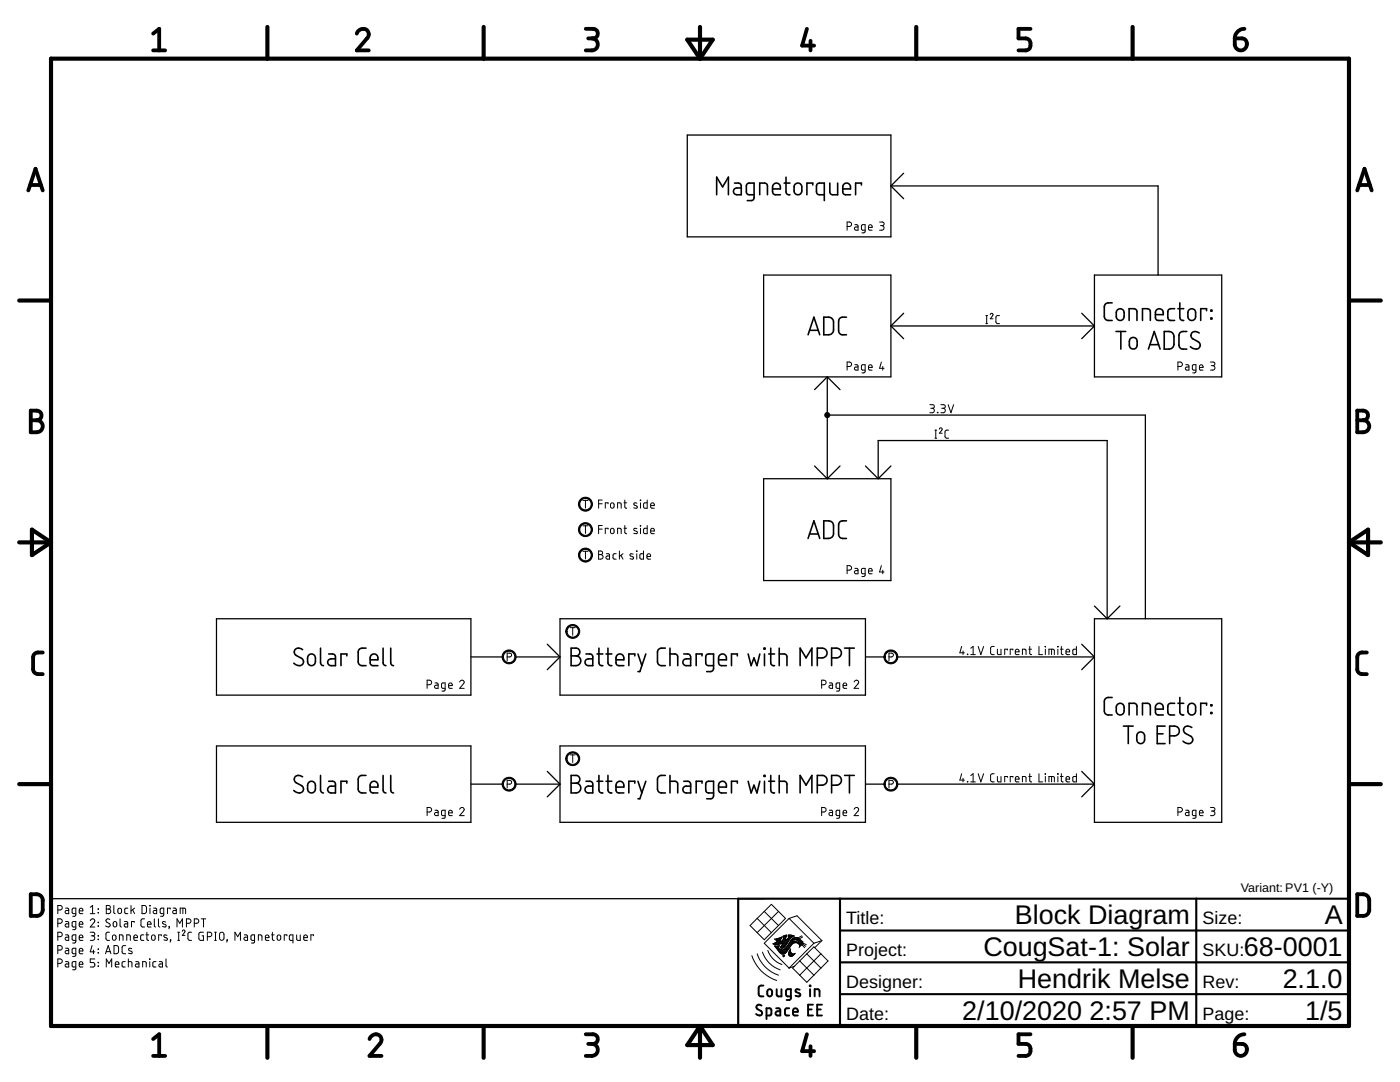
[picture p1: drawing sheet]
<svg xmlns="http://www.w3.org/2000/svg" width="279mm" height="216mm" viewBox="0 0 279 216" stroke-linecap="round" stroke-linejoin="round" font-family="sans-serif">
<defs><g id="words">
<g font-size="5.4">
<text x="202.5" y="184.4">Block Diagram</text>
<text x="264.4" y="184.4">A</text>
<text x="196.3" y="190.8">CougSat-1: Solar</text>
<text x="248.2" y="190.8">68-0001</text>
<text x="203.1" y="197.1">Hendrik Melse</text>
<text x="256" y="197.1">2.1.0</text>
<text x="192" y="203.5">2/10/2020</text>
<text x="217.4" y="203.5">2:57 PM</text>
<text x="260.5" y="203.5">1/5</text>
</g>
<g font-size="3.6">
<text x="168.9" y="184.4">Title:</text>
<text x="240" y="184.4">Size:</text>
<text x="168.9" y="190.8">Project:</text>
<text x="240" y="190.8">SKU:</text>
<text x="168.9" y="197.1">Designer:</text>
<text x="240" y="197.1">Rev:</text>
<text x="168.9" y="203.5">Date:</text>
<text x="240" y="203.5">Page:</text>
</g>
<text font-size="2.5" x="247.6" y="178.1">Variant: PV1 (-Y)</text>
</g></defs>
<g fill="none" stroke="#000" stroke-width=".25">
<path d="M137.2 26.9h40.6v20.4h-40.6zM177.8 37.1h53.3v17.8M177.8 37.1l2.5 2.5M180.3 34.6l-2.5 2.5M152.4 54.9h25.4v20.3h-25.4zM218.4 54.9h25.4v20.3h-25.4zM165.1 75.2v20.3M165.1 75.2l-2.5 2.5M165.1 75.2l2.5 2.5M177.8 65h40.6M177.8 65l2.5 2.6M180.3 62.5l-2.5 2.5"/>
<path d="M215.9 62.5l2.5 2.5M218.4 65l-2.5 2.6M152.4 95.5h25.4v20.3h-25.4zM162.6 93l2.5 2.5M165.1 82.8h63.5v40.7M167.6 93l-2.5 2.5M172.7 93l2.6 2.5M175.3 95.5v-7.6h45.7v35.6M177.8 93l-2.5 2.5M43.2 123.5h50.8v15.2h-50.8zM94 131.1h6.3M102.9 131.1h8.9"/>
<path d="M109.2 128.5l2.6 2.6M111.8 131.1l-2.6 2.5M111.8 123.5h60.9v15.2h-60.9zM172.7 131.1h3.8M179.1 131.1h39.3M215.9 128.5l2.5 2.6M218.4 120.9l2.6 2.6M218.4 131.1l-2.5 2.5M218.4 123.5h25.4v40.6h-25.4zM223.5 120.9l-2.5 2.6M43.2 148.8h50.8v15.3h-50.8zM94 156.5h6.3"/>
<path d="M102.9 156.5h8.9M109.2 153.9l2.6 2.6M111.8 156.5l-2.6 2.5M111.8 148.8h60.9v15.3h-60.9zM172.7 156.5h3.8M179.1 156.5h39.3M215.9 153.9l2.5 2.6M218.4 156.5l-2.5 2.5M10.2 179.3h142.2"/>
</g>
<g fill="none" stroke="#000" stroke-width=".2">
<path d="M169.1 45.2h.4a.44 .44 0 0 0 .4-.5 .44 .44 0 0 0-.4-.4h-.4v1.6M170.6 44.8l.5 .1 .1 .2v.8h-.5l-.2-.2 .1-.3 .6-.1M172.7 45.9h-.6l-.2-.1v-.7l.2-.2 .6-.1v1.4l-.2 .2-.5 .1M173.3 45.4h.8a.38 .38 0 0 0-.3-.5 .38 .38 0 0 0-.5 .3l.1 .6 .7 .1M175.5 44.3h.6a.36 .36 0 0 1 .3 .4 .36 .36 0 0 1-.3 .3h-.4M176 45a.46 .46 0 0 1 .4 .5 .46 .46 0 0 1-.4 .4h-.5M169.1 73.1h.4a.44 .44 0 0 0 .4-.4 .44 .44 0 0 0-.4-.5h-.4v1.7M170.6 72.8h.5l.1 .2v.9l-.5-.1-.2-.2 .1-.3 .6-.1M172.7 73.9l-.6-.1-.2-.1v-.7l.2-.2h.6v1.3l-.2 .3h-.5M173.3 73.3h.8a.38 .38 0 0 0-.3-.5 .38 .38 0 0 0-.5 .3l.1 .7 .7 .1M175.9 72.2l-.4 1.3h.9M176.2 73.1v.8"/>
<path d="M196.7 64.6h.4M196.7 63h.4M196.9 63v1.6M197.6 62.8a.28 .28 0 0 1 .4-.2 .28 .28 0 0 1 .1 .4l-.5 .6h.6M199.5 63h-.5l-.2 .3v1.1l.2 .2h.5M235.1 73.1h.4a.44 .44 0 0 0 .5-.4 .44 .44 0 0 0-.5-.5h-.4v1.7M236.6 72.8h.5l.2 .2v.9l-.6-.1-.1-.2v-.3l.7-.1M238.7 73.9l-.6-.1-.1-.1v-.7l.1-.2h.6v1.3l-.2 .3h-.5M239.4 73.3h.7a.38 .38 0 0 0-.3-.5 .38 .38 0 0 0-.4 .3v.7l.7 .1M241.6 72.2h.5a.36 .36 0 0 1 .4 .4 .36 .36 0 0 1-.4 .4h-.4M242 73a.44 .44 0 0 1 .5 .4 .44 .44 0 0 1-.5 .5h-.4M116.3 99.8h1"/>
<path d="M116.8 99.8v1.6M120.2 99.8h-.7v1.6M124.7 99.8v1.4l.4 .2M127.8 99.8l.1 .1zM129.2 99.8v1.6h-.6l-.2-.3 .1-.6 .1-.1 .6-.1M185.6 80.8h.5a.36 .36 0 0 1 .4 .3 .36 .36 0 0 1-.4 .4h-.3M186 81.5a.44 .44 0 0 1 .5 .4 .44 .44 0 0 1-.5 .5h-.4M186.6 87.4h.3M186.6 85.8h.3M186.8 85.8v1.6M187.1 82.3l.1 .1zM187.5 85.6a.29 .29 0 0 1 .4-.2 .29 .29 0 0 1 0 .5l-.4 .5h.5"/>
<path d="M187.8 80.8h.5a.36 .36 0 0 1 .4 .3 .36 .36 0 0 1-.4 .4h-.4M188.2 81.5a.44 .44 0 0 1 .5 .4 .44 .44 0 0 1-.5 .5h-.4M189.2 80.8l.6 1.6 .5-1.6M189.3 85.8l-.5 .1-.2 .3v1l.2 .2h.5M116.3 104.9h1M116.3 110h1M116.8 104.9v1.5M116.8 110v1.5M119.5 109.9h.4a.36 .36 0 0 1 .4 .4 .36 .36 0 0 1-.4 .4 .46 .46 0 0 1 .5 .4 .46 .46 0 0 1-.5 .5h-.4zM119.5 105.6h.7M119.5 110.7h.4M119.5 100.5h.7"/>
<path d="M120.2 104.9h-.7v1.6M121 110.5h.5l.1 .3v.8l-.5-.1-.2-.2 .1-.2 .6-.2M121.3 100.5v-.2h-.5v1.1M121.3 105.6v-.2h-.5v1.1M121.9 105.5l.3-.1 .2 .1 .2 .6a.36 .36 0 0 1-.4 .4 .36 .36 0 0 1-.4-.4zM121.9 100.4l.3-.1 .2 .1 .2 .6a.36 .36 0 0 1-.4 .4 .36 .36 0 0 1-.4-.4zM123 110.5h-.5l-.2 .3 .1 .7 .6 .1M123.3 106.5v-1.1l.6 .1 .1 1M123.3 101.4v-1.1l.6 .2 .1 .9M123.6 109.9v1.7M123.9 110.8l.4 .8M124.3 110.5l-.7 .5"/>
<path d="M124.5 105.4h.6M124.5 100.3h.6M124.7 104.9v1.4l.4 .2M126.4 110.6l-.6-.1-.1 .2 .7 .5v.2l-.2 .2-.5-.1M127 109.9l.1 .1zM127.1 110.5v1.1M127.1 105.5l-.4-.1-.2 .3 .7 .4v.3l-.2 .1-.5-.1M127.1 100.4l-.4-.1-.2 .3 .7 .4v.3l-.2 .1-.5-.1M127.8 104.9l.1 .1zM127.8 100.3v1.1M127.8 105.4v1.1M128.4 109.9v1.7l-.5-.1-.2-.2v-.6l.2-.2h.5"/>
<path d="M129.1 111h.7a.38 .38 0 0 0-.2-.5 .38 .38 0 0 0-.5 .3l.1 .7 .6 .1M129.2 104.9v1.6h-.6l-.2-.3 .1-.6 .1-.2h.6M129.9 106h.7a.38 .38 0 0 0-.3-.6 .38 .38 0 0 0-.4 .4v.6l.7 .1M129.9 100.9h.7a.38 .38 0 0 0-.3-.6 .38 .38 0 0 0-.4 .4v.6l.7 .1M169.1 113.8h.4a.46 .46 0 0 0 .4-.5 .46 .46 0 0 0-.4-.4h-.4v1.6M170.6 113.4h.5l.1 .3v.8h-.5l-.2-.3 .1-.2 .6-.1M172.7 114.5h-.6l-.2-.2v-.6l.2-.3h.6v1.4l-.2 .2h-.5M173.3 113.9h.8a.38 .38 0 0 0-.3-.5 .38 .38 0 0 0-.5 .4l.1 .6 .7 .1M175.9 112.9l-.4 1.2h.9M176.2 113.8v.7M85.2 136.6h.5a.46 .46 0 0 0 .4-.4 .46 .46 0 0 0-.4-.5h-.5v1.7M86.8 136.3h.5l.1 .2v.9l-.5-.1-.2-.2 .1-.3 .6-.1"/>
<path d="M88.8 137.4l-.5-.1-.2-.1 .1-.9h.6v1.5l-.6 .1M89.5 136.8h.8a.38 .38 0 0 0-.3-.5 .38 .38 0 0 0-.5 .3l.1 .7 .7 .1M91.7 136.1a.44 .44 0 0 1 .7-.4 .44 .44 0 0 1 .1 .7l-.8 1h.9M101.2 131.1h.5a.38 .38 0 0 0 .4-.4 .38 .38 0 0 0-.4-.4h-.5v1.5M113.8 125.2h1M114.3 125.2v1.6M164 136.6h.4a.46 .46 0 0 0 .5-.4 .46 .46 0 0 0-.5-.5h-.4v1.7M165.5 136.3h.5l.1 .1 .1 1-.7-.2v-.4l.7-.1M167.6 137.4l-.6-.1-.1-.1v-.9h.7l-.1 1.5-.6 .1M168.3 136.8h.7a.38 .38 0 0 0-.3-.5 .38 .38 0 0 0-.4 .3v.7l.7 .1M170.5 136.1a.45 .45 0 0 1 .6-.4 .45 .45 0 0 1 .1 .7l-.7 1h.9M177.4 131.1h.5a.38 .38 0 0 0 .4-.4 .38 .38 0 0 0-.4-.4h-.5v1.5"/>
<path d="M191.9 129l-.3 1.3h.9M192.2 129.9v.7M193.1 130.5v.1zM193.7 129.3l.5-.3v1.6M193.7 130.6h.9M195.2 129l.5 1.6 .6-1.6M198.4 129h-.5l-.2 .3v1.1l.2 .2h.5M199.1 129.5v1l.2 .1h.5v-1.1M201.1 129.7v-.2h-.6v1.1M202.1 129.7v-.2h-.5v1.1M202.6 130.1h.8a.38 .38 0 0 0-.3-.5 .38 .38 0 0 0-.5 .3l.1 .6 .7 .1M204 130.6v-1.1l.7 .2 .1 .9"/>
<path d="M205.3 129.5h.6M205.5 129v1.5l.4 .1M207.3 129v1.6h.8M208.6 129l.1 .1zM208.6 129.5v1.1M209.3 130.6v-1.1l1 .1 .1 1M209.9 129.5v1.1M211.1 129l.1 .1zM211.1 129.5v1.1M211.6 129.5h.6M211.8 129v1.5l.4 .1M212.7 130.1h.8a.38 .38 0 0 0-.3-.6 .38 .38 0 0 0-.5 .4l.1 .6 .7 .1"/>
<path d="M214.8 129v1.6h-.6l-.1-.3 .1-.7 .6-.1M101.2 156.5h.5a.38 .38 0 0 0 .4-.4 .38 .38 0 0 0-.4-.4h-.5v1.5M113.8 150.6h1M114.3 150.6v1.5M177.4 156.5h.5a.38 .38 0 0 0 .4-.4 .38 .38 0 0 0-.4-.4h-.5v1.5M191.9 154.4l-.3 1.3h.9M192.2 155.3v.7M193.1 155.9v.1zM193.7 156h.9M193.7 154.7l.5-.3v1.6M195.2 154.4l.5 1.6 .6-1.6M198.4 154.4h-.5l-.2 .3v1.1l.4 .2h.3"/>
<path d="M199.1 154.9v1l.2 .1h.5v-1.1M201.1 155.1v-.2h-.6v1.1M202.1 155.1v-.2h-.5v1.1M202.6 155.5h.8a.38 .38 0 0 0-.3-.5 .38 .38 0 0 0-.5 .3l.1 .6 .7 .1M204 156v-1.1l.7 .2 .1 .9M205.3 154.9h.6M205.5 154.4v1.5l.4 .1M207.3 154.4v1.6h.8M208.6 154.4l.1 .1zM208.6 154.9v1.1M209.3 156v-1.1l1 .1 .1 1M209.9 154.9v1.1"/>
<path d="M211.1 154.4l.1 .1zM211.1 154.9v1.1M211.6 154.9h.6M211.8 154.4v1.5l.4 .1M212.7 155.5h.8a.38 .38 0 0 0-.3-.6 .38 .38 0 0 0-.5 .4l.1 .6 .7 .1M214.8 154.4v1.6h-.6l-.1-.3 .1-.7 .6-.1M85.2 162h.5a.46 .46 0 0 0 .4-.4 .46 .46 0 0 0-.4-.5h-.5v1.7M86.8 161.7h.5l.1 .2v.9l-.5-.1-.2-.2 .1-.3 .6-.1M88.8 162.8l-.5-.1-.2-.1 .1-.9h.6v1.5l-.6 .1M89.5 162.2h.8a.38 .38 0 0 0-.3-.5 .38 .38 0 0 0-.5 .3l.1 .7 .7 .1M91.7 161.5a.44 .44 0 0 1 .7-.4 .44 .44 0 0 1 .1 .7l-.8 1h.9M164 162h.4a.46 .46 0 0 0 .5-.4 .46 .46 0 0 0-.5-.5h-.4v1.7"/>
<path d="M165.5 161.7l.6 .1 .1 1-.7-.2v-.4l.7-.1M167.6 162.8l-.6-.1-.1-.1v-.9h.7l-.1 1.5-.6 .1M168.3 162.2h.7a.38 .38 0 0 0-.3-.5 .38 .38 0 0 0-.4 .3v.7l.7 .1M170.5 161.5a.45 .45 0 0 1 .6-.4 .45 .45 0 0 1 .1 .7l-.7 1h.9M235.1 162h.4a.46 .46 0 0 0 .5-.4 .46 .46 0 0 0-.5-.5h-.4v1.7M236.6 161.7h.5l.2 .2v.9l-.6-.1-.1-.2v-.3l.7-.1M238.7 162.8l-.6-.1-.1-.1v-.9h.7l-.1 1.5-.6 .1M239.4 162.2h.7a.38 .38 0 0 0-.3-.5 .38 .38 0 0 0-.4 .3v.7l.7 .1M241.6 161.1h.5a.36 .36 0 0 1 .4 .4 .36 .36 0 0 1-.4 .3h-.4M242 161.8a.46 .46 0 0 1 .5 .5 .46 .46 0 0 1-.5 .5h-.4M11.5 181.6h.5a.44 .44 0 0 0 .4-.5 .44 .44 0 0 0-.4-.4h-.5v1.6M11.5 184.2h.5a.44 .44 0 0 0 .4-.4 .44 .44 0 0 0-.4-.5h-.5v1.7"/>
<path d="M11.5 186.9h.5a.44 .44 0 0 0 .4-.4 .44 .44 0 0 0-.4-.5h-.5v1.6M11.5 189.6h.5a.44 .44 0 0 0 .4-.5 .44 .44 0 0 0-.4-.4h-.5v1.6M11.5 192.2h.5a.44 .44 0 0 0 .4-.4 .44 .44 0 0 0-.4-.5h-.5v1.7M13.1 181.2h.4l.2 .3v.8h-.5l-.2-.2 .1-.3 .6-.1M13.1 183.9h.4l.2 .2v.9l-.5-.1-.2-.2 .1-.3 .6-.1M13.1 186.5l.4 .1 .2 .2v.8h-.5l-.2-.2 .1-.3 .6-.1M13.1 189.2h.4l.2 .3v.8h-.5l-.2-.2 .1-.3 .6-.1M13.1 191.9h.4l.2 .3v.8l-.5-.1-.2-.2 .1-.3 .6-.1M15.1 182.3h-.5l-.2-.2v-.6l.2-.3h.5v1.4l-.1 .2h-.5M15.1 185h-.5l-.2-.2v-.7l.2-.2h.5v1.3l-.1 .3h-.5M15.1 187.6h-.5l-.2-.1v-.7l.2-.2 .5-.1v1.4l-.1 .2-.5 .1M15.1 190.3h-.5l-.2-.2v-.6l.2-.3h.5v1.4l-.1 .2h-.5"/>
<path d="M15.1 193h-.5l-.2-.2v-.6l.2-.3h.5v1.3l-.1 .3h-.5M15.8 181.8h.7a.38 .38 0 0 0-.2-.6 .38 .38 0 0 0-.5 .4l.1 .6 .6 .1M15.8 184.4h.7a.38 .38 0 0 0-.2-.5 .38 .38 0 0 0-.5 .3l.1 .7 .6 .1M15.8 187.1h.7a.38 .38 0 0 0-.2-.5 .38 .38 0 0 0-.5 .3l.1 .7h.6M15.8 189.8h.7a.38 .38 0 0 0-.2-.6 .38 .38 0 0 0-.5 .4l.1 .6 .6 .1M15.8 192.4h.7a.38 .38 0 0 0-.2-.5 .38 .38 0 0 0-.5 .3l.1 .7 .6 .1M18 183.7a.44 .44 0 0 1 .6-.3 .44 .44 0 0 1 .2 .7l-.8 .9h.9M18 186h.6a.36 .36 0 0 1 .3 .4 .36 .36 0 0 1-.3 .3h-.4M18 182.3h.9M18 181l.5-.3v1.6M18.4 188.7l-.4 1.2h.9M18.5 186.7a.46 .46 0 0 1 .4 .5 .46 .46 0 0 1-.4 .4h-.5"/>
<path d="M18.6 189.6v.7M18.9 191.3h-.9v.8h.6a.45 .45 0 0 1 .3 .4 .45 .45 0 0 1-.3 .5h-.6M19.6 181.4h.1zM19.6 182.1l.1 .1zM19.6 184l.1 .1zM19.6 184.7l.1 .1zM19.6 186.7l.1 .1zM19.6 187.4l.1 .1zM19.6 189.4h.1zM19.6 190.1l.1 .1zM19.6 192l.1 .1zM19.6 192.7l.1 .1z"/>
<path d="M21.1 190.3l.5-1.6 .5 1.6M21.2 189.9h.8M21.2 180.7h.5a.36 .36 0 0 1 .3 .3 .36 .36 0 0 1-.3 .4 .46 .46 0 0 1 .4 .5 .46 .46 0 0 1-.4 .4h-.5zM21.2 181.4h.5M21.2 193v-1.7l.6 .9 .5-.9v1.7M21.9 186h-.5l-.3 .4 .1 1 .2 .2h.5M21.9 183.5a.41 .41 0 0 0-.6-.1 .41 .41 0 0 0 0 .6l.5 .3a.41 .41 0 0 1 .1 .6 .41 .41 0 0 1-.6 0l-.2-.2M22.5 186.6l.3-.1 .3 .1 .1 .7a.36 .36 0 0 1-.4 .3 .36 .36 0 0 1-.4-.3zM22.7 184l.4-.1a.61 .61 0 0 1-.2 1.1l-.3-.3zM22.7 180.7v1.3l.3 .3M22.8 188.7h.6l.2 .3 .1 .8-.3 .5h-.6zM23 192.4h.7a.38 .38 0 0 0-.2-.5 .38 .38 0 0 0-.5 .3l.1 .7 .6 .1"/>
<path d="M23.6 181.3l.3-.1 .3 .1 .1 .6a.37 .37 0 0 1-.4 .4 .37 .37 0 0 1-.4-.4zM23.8 187.6v-1.1l.7 .2 .1 .9M24 183.3v1.4l.2 .3M24.8 183.9l.6 .1 .1 1-.7-.2v-.4l.7-.1M25 191.9h-.5l-.1 .3v.7l.6 .1M25.1 188.7h-.5l-.2 .3 .1 1.2 .6 .1M25.3 187.6v-1.1l.7 .2v.9M25.5 181.2h-.5l-.1 .3 .1 .7 .5 .1M25.6 191.9l.7 .1v1M25.6 191.3v1.7M26.1 180.7v1.6M26.3 189.3l-.4-.1-.2 .3 .7 .4v.3l-.2 .1-.5-.1"/>
<path d="M26.5 181.5l.4 .8M26.7 187.1h.7a.38 .38 0 0 0-.2-.5 .38 .38 0 0 0-.5 .3l.1 .7h.6M26.8 184.1v-.2h-.6v1.1M26.9 181.2l-.8 .6M27.1 191.9h.5l.1 .3v.8l-.5-.1-.2-.2 .1-.3 .6-.1M28.3 180.7h.7l.2 .3v1l-.2 .3h-.7zM28.5 193v-1.1l.7 .1v1M28.7 186.5l-.5 .1-.1 .2v.8h.6M28.9 183.3l-.6 .1-.2 .3 .1 1 .1 .2 .6 .1M29.1 186.5h.6M29.3 186v1.5l.4 .1M29.4 184.4h.7a.38 .38 0 0 0-.2-.5 .38 .38 0 0 0-.5 .3l.1 .7 .6 .1"/>
<path d="M29.8 191.3l.1 .1zM29.9 180.7l.1 .1zM29.9 191.9v1.1M29.9 181.2v1.1M30.4 186.6h.4a.61 .61 0 0 1-.2 1l-.3-.2zM30.6 181.2h.5l.2 .2v.9h-.6l-.1-.2v-.3l.7-.1M30.8 183.3v1.4l.3 .3M31.1 191.9h-.4l-.2 .3 .1 .7 .5 .1M31.6 183.3v1.4l.3 .3M31.8 191.9h.5l.1 .3v.8l-.5-.1-.2-.2 .1-.3 .6-.1M32.2 186.7v-.2h-.5v1.1M32.7 182.3h-.6l-.1-.2v-.6l.1-.3h.6v1.4l-.1 .2h-.6"/>
<path d="M33.1 184l-.4-.1-.3 .2 .7 .5v.2l-.2 .2-.5-.1M33.1 191.3v1.4l.3 .3M33.3 186.6l-.4-.1-.2 .3 .7 .5v.2l-.2 .1-.5-.1M33.7 184.9l.1 .1zM33.8 185l-.1 .3M34 181.4v-.2h-.6v1.1M34 187.5l.1 .1zM34.1 187.6l-.1 .4M34.5 181.2h.5l.2 .3v.8h-.6l-.1-.2v-.3l.7-.1M35.3 185v-1.7l.6 .9 .5-.9v1.7M35.5 186h.3M35.5 187.6h.3"/>
<path d="M35.7 186v1.6M36 182.3v-1.1l1 .1v1M36.4 185.8a.27 .27 0 0 1 .4-.2 .27 .27 0 0 1 0 .5l-.4 .5h.5M36.5 181.2v1.1M37.2 184.2h.5a.44 .44 0 0 0 .4-.4 .44 .44 0 0 0-.4-.5h-.5v1.7M38.2 186h-.5l-.2 .4v1l.2 .2h.5M38.8 184.2h.4a.44 .44 0 0 0 .5-.4 .44 .44 0 0 0-.5-.5h-.4v1.7M40.2 183.3h.9M40.6 186h-.7l-.2 .2 .1 1.3 .8 .1v-.9h-.3M40.6 183.3v1.7M41.4 186.9h.4a.44 .44 0 0 0 .5-.4 .44 .44 0 0 0-.5-.5h-.4v1.6M42.8 186h.4"/>
<path d="M42.8 187.6h.4M43 186v1.6M43.9 186.1l.4-.1 .3 .1 .1 1.1a.44 .44 0 0 1-.4 .4 .44 .44 0 0 1-.5-.4zM45.3 187.5l.1 .1zM45.4 187.6l-.1 .4M46.9 187.6v-1.6l.5 .9 .6-.9v1.6M48.8 186.5l.4 .1 .2 .2v.8h-.5l-.2-.2v-.3l.7-.1M50.8 187.6h-.6l-.1-.1v-.7l.1-.2 .6-.1v1.4l-.1 .2-.5 .1M51.6 187.6v-1.1l.6 .2 .1 .9M53 187.1h.7a.38 .38 0 0 0-.3-.5 .38 .38 0 0 0-.4 .3v.7h.7M54.2 186.5h.5M54.4 186v1.5l.3 .1"/>
<path d="M55.4 186.6l.3-.1 .2 .1 .1 .7a.36 .36 0 0 1-.3 .3 .36 .36 0 0 1-.4-.3zM57.3 186.7v-.2h-.6v1.1M58.5 187.6h-.6l-.1-.1-.1-.7 .2-.2 .6-.1v1.7M59.2 186.5v1l.3 .1h.4v-1.1M60.6 187.1h.7a.38 .38 0 0 0-.2-.5 .38 .38 0 0 0-.5 .3l.1 .7h.6M62.6 186.7v-.2h-.6v1.1M150.1 190.7a7.7 7.7 0 0 0 4.9 4.9M151.1 190.3a6.7 6.7 0 0 0 4.3 4.3M151.1 183.3l-1.4 1.4 2.8 2.8 2.9-2.8M151.1 183.3l2.8 2.8M152.2 190a5.6 5.6 0 0 0 3.5 3.5M152.5 181.9l1.4-1.5 2.9 2.9-1.4 1.4"/>
<path d="M152.5 181.9l-1.4 1.4M152.5 181.9l2.9 2.8M153.2 189.6a4.6 4.6 0 0 0 2.9 2.9M154.3 188.3h1.7M154.5 188.4h1M154.6 188.2h2.5M154.7 188.9h.7M154.7 187.5h1.1M154.8 189h.5M154.8 188h2.4M154.9 189.1h.4M154.9 187.6h.8"/>
<path d="M155 187.3h.9M155 189.2h.4M155 187.9h.7M155.1 189.4h.5M155.1 187.7h.6M155.1 187.8h.6M155.2 189.5h.6M155.2 188.8h.3M155.2 189.6h2M155.3 189v.1M155.3 189.7h1.8M155.4 181.9l-4.3 4.2"/>
<path d="M155.4 187.2h.6M155.4 188.9l.2-.2-1 .1 .9 1.1M155.4 188.9l-.1 .1M155.4 189.8h1.7M155.5 189.9h1.5M155.5 189.9l.5 .5 .6-.1M155.6 190.1h1.3M155.7 187.1h.3M155.7 187.9h1.6M155.7 190.2h1M155.7 187.6v.4M155.7 189h.8"/>
<path d="M155.8 189.1h.6M155.9 188.9l-.2 .1 .1 .1M155.9 188.9h.7M155.9 190.3h.7M155.9 187h.1M156 187l-1.4 .4 .6 .3-1 .6 .8 .2 1.3-.3-.3 .5M156 187v.3l-.3 .3M156 188.8h.7M156 188.7l-.1 .2M156 187.8h1.4M156 188.6h.8M156.1 188.5h.8"/>
<path d="M156.1 187.7h1.3M156.2 188.4h.8M156.2 187.6l-.5 .4M156.2 188.3h.9M156.2 187.6h.6M156.3 186.9h.7M156.3 187h.5M156.3 187.1h.5M156.3 190.8h.2M156.3 187.5h.5M156.4 187.3h.4M156.4 190.9h.1"/>
<path d="M156.4 189.5h.9M156.4 187.2h.4M156.4 186.8h.6M156.5 190.8l-.1 .1M156.6 189.4h.8M156.6 190.6h.1M156.6 190.6l-.4 .1 .2 .2M156.6 190.6l-.1 .2M156.7 189.2h.8M156.8 186.6h.2M156.8 189.1h.7M156.9 187.6h.6"/>
<path d="M157 189h.6M157 189a.92 .92 0 0 1-1.7 .1M157 186.9h-.2v.3M157 186.9v-.3l-.7 .2v.4l.1-.1-.2 .5M157 187.5h.6M157 188.9h.7M157.1 188.8h.7M157.2 187.3h.5M157.2 189.7l-.6 .6M157.2 188.6h.7M157.3 187.2h.5M157.3 188.5h.7"/>
<path d="M157.3 186.8h1.1M157.3 186.6h.7M157.3 189.5l-.1 .2M157.4 187.1h.5M157.4 188.4h.7M157.4 190.3h.7M157.4 190.4l.2 .4M157.4 190.4h1.1M157.4 187h.7M157.4 187l-.1-.4 1.2 .2a3 3 0 0 0-1.6 1.8l-.6 .6-.5-.1M157.4 190.2h.5M157.4 187l-.6 .6v-.4"/>
<path d="M157.4 190.5h1M157.4 190.1h.4M157.4 188.3h.8M157.5 186.9h.8M157.5 189.9h.3M157.5 183.3l4.9 4.9M157.5 183.3l-5 4.9 5 5M157.5 183.3l1.6-.6 4.9 5M157.5 188.2h1M157.5 190.6h.8M157.5 189.8h.3M157.6 189.7h.1"/>
<path d="M157.6 188h1.5M157.6 189.6h.1M157.6 189.6l.2-.2-.1 .3M157.6 189.6l-.2 .8M157.6 190.8h.5M157.6 187.9h1.4M157.7 189.5h.1M157.7 188.9l-.4 .6M157.7 189.7l.1 .4M157.7 187.8h1M157.7 187.8l-.7 1.2M157.7 187.8a1.15 1.15 0 0 1 2.1-.2l.2 .2"/>
<path d="M157.8 187.7h.4M157.8 190.1l.3 .2h.5M157.9 187.6h.4M158 187.5h.6M158.1 188.4l-.4 .5M158.1 187.3h1.4M158.3 187.2h1M158.5 187.1h.6M158.5 190.4l-.5 .4h-.4M158.6 190.3h.1M158.6 190.3l.1-.1-.2 .2M158.7 187.5h.9"/>
<path d="M159 187.6l.2 .1M159 187.6l-.4-.1-.5 .3h.6l.4 .2M159 187.6h.8M159.1 188l.2 .2M159.2 187.7h.7M159.2 188.2h.1M159.2 187.7l.2 .3M159.3 187.8h.8M159.3 188.2l-.6-.1-.6 .3M159.3 188.2h.1M159.3 188.3h.8M159.3 187.9h.9"/>
<path d="M159.4 188h.8M159.4 188v.2h-.1l.2 .2M159.4 188.2h.8M159.5 188.4h.5M159.5 188.4l.1 .3M159.5 188.5h.5M159.6 188.9l-.1 .2M159.6 188.6h.2M159.6 188.9h.1M159.6 191.7l2.8 2.9M159.6 188.8h.1M159.6 188.7v.2"/>
<path d="M160 188.5l.6 .6M160 186.7l-.8 .5M160 187.8l.2 .1M160.1 188.3l.7 .5M160.1 188.3l-.5 .6M160.2 188.2l.7 .3M160.2 186.9l-.7 .5M160.2 187.9l-.1 .4M161 190.3l-2.8 2.9 2.8 2.8 1.4-1.4M161 190.3l1.4-1.4 2.8 2.8-1.4 1.5M161 190.3l2.8 2.9M162.4 188.2l-4.9 5 1-.4"/>
<path d="M163.8 193.2l-1.4 1.4M163.8 190.3l-4.2 4.3M164 187.7l-1.6 .5M164 187.7l-1.4 1.4"/>
</g>
<g fill="#000" stroke="#000" stroke-width=".2">
<path d="M115.8 104.7a1.39 1.39 0 0 1 2.2 .3 1.39 1.39 0 0 1-.8 2 1.39 1.39 0 0 1-1.8-1.3h.3a1.15 1.15 0 0 1 1.6-1.1 1.15 1.15 0 0 1 .3 1.9 1.15 1.15 0 0 1-1.9-.5v-.3h-.3z" fill-rule="evenodd"/>
<path d="M115.8 109.8a1.39 1.39 0 0 1 2.2 .3 1.39 1.39 0 0 1-.8 2 1.39 1.39 0 0 1-1.8-1.3h.3a1.15 1.15 0 0 1 1.6-1.1 1.15 1.15 0 0 1 .3 1.9 1.15 1.15 0 0 1-1.9-.6v-.2h-.3z" fill-rule="evenodd"/>
<path d="M115.8 99.7a1.39 1.39 0 0 1 2.2 .2 1.39 1.39 0 0 1-.8 2.1 1.39 1.39 0 0 1-1.8-1.4h.3a1.15 1.15 0 0 1 1.6-1.1 1.15 1.15 0 0 1 .3 1.9 1.15 1.15 0 0 1-1.9-.5v-.3h-.3z" fill-rule="evenodd"/>
<path d="M100.6 130.1a1.4 1.4 0 0 1 2.2 .2 1.4 1.4 0 0 1-.8 2.1 1.4 1.4 0 0 1-1.8-1.3h.3a1.15 1.15 0 0 1 1.6-1.1 1.15 1.15 0 0 1 .3 1.9 1.15 1.15 0 0 1-1.9-.5v-.3h-.3z" fill-rule="evenodd"/>
<path d="M113.3 125a1.4 1.4 0 0 1 2.2 .3 1.4 1.4 0 0 1-.8 2 1.4 1.4 0 0 1-1.8-1.3h.3a1.15 1.15 0 0 1 1.6-1.1 1.15 1.15 0 0 1 .3 1.9 1.15 1.15 0 0 1-1.9-.5v-.3h-.3z" fill-rule="evenodd"/>
<path d="M176.8 130.1a1.4 1.4 0 0 1 2.2 .2 1.4 1.4 0 0 1-.8 2.1 1.4 1.4 0 0 1-1.8-1.3h.3a1.14 1.14 0 0 1 1.6-1 1.14 1.14 0 0 1 .2 2 1.14 1.14 0 0 1-1.8-.7v-.3h-.3z" fill-rule="evenodd"/>
<path d="M100.6 155.5a1.4 1.4 0 0 1 2.2 .2 1.4 1.4 0 0 1-.8 2.1 1.4 1.4 0 0 1-1.8-1.3h.3a1.15 1.15 0 0 1 1.6-1.1 1.15 1.15 0 0 1 .2 1.9 1.15 1.15 0 0 1-1.8-.5v-.3h-.3z" fill-rule="evenodd"/>
<path d="M113.3 150.4a1.4 1.4 0 0 1 2.2 .3 1.4 1.4 0 0 1-.8 2 1.4 1.4 0 0 1-1.8-1.3h.3a1.15 1.15 0 0 1 1.6-1.1 1.15 1.15 0 0 1 .2 1.9 1.15 1.15 0 0 1-1.8-.5v-.3h-.3z" fill-rule="evenodd"/>
<path d="M176.8 155.5a1.4 1.4 0 0 1 2.2 .2 1.4 1.4 0 0 1-.8 2.1 1.4 1.4 0 0 1-1.8-1.3h.3a1.14 1.14 0 0 1 1.6-1 1.14 1.14 0 0 1 .2 1.9 1.14 1.14 0 0 1-1.8-.6v-.3h-.3z" fill-rule="evenodd"/>
<circle cx="165.1" cy="82.8" r=".51"/>
</g>
<g fill="none" stroke="#000" stroke-width=".32">
<path d="M143 38.9v-3.6l1.2 2 1.2-2v3.6M146.6 36.5l.9 .1 .4 .3v2h-.8a.68 .68 0 0 1-.7-.7 .68 .68 0 0 1 .7-.7h.8M150.5 38.9l-1.1-.1-.3-.2-.2-1.5 .3-.5 1.3-.1v3l-.1 .3-.3 .2h-1M151.6 38.9v-2.4l1.2 .1 .3 .2 .1 2.1M154.2 37.7h1.5a.82 .82 0 0 0-.5-1.1 .82 .82 0 0 0-1 .7l.1 1.3 .3 .2 1.1 .1M156.5 36.5h1.1M156.9 35.3v3.2l.2 .3 .5 .1M158.7 36.7a.77 .77 0 0 1 .9-.1 .77 .77 0 0 1 .4 .7v.8a.77 .77 0 0 1-.8 .8 .77 .77 0 0 1-.7-.8v-1zM162.2 36.9v-.4h-1.2v2.4M164.5 38.9l-1.2-.1-.3-.2-.1-1.5 .1-.3 .3-.2 1.2-.1v3.5M165.6 36.5v2l.2 .3 .4 .1h1v-2.4M168.2 37.7h1.5a.81 .81 0 0 0-.5-1.1 .81 .81 0 0 0-1 .7l.1 1.3 .3 .2 1.1 .1"/>
<path d="M171.9 36.9v-.4h-1.1v2.4M161.3 66.8l1.1-3.5 1.2 3.5M161.6 65.9h1.7M164.4 63.3a1.82 1.82 0 0 1 1.7 .3l.2 .7v1.8l-.2 .4a1.82 1.82 0 0 1-1.7 .3zM168.9 63.3h-.8a.77 .77 0 0 0-.7 .8l.1 2.3 .4 .4h1M222 60.4a1.37 1.37 0 0 0-1.5 .3l-.1 .5v2l.2 .5a1.39 1.39 0 0 0 1.4 .2M222.7 66.1h2M223.1 61.8a.79 .79 0 0 1 .8-.1 .79 .79 0 0 1 .4 .7 1.45 1.45 0 0 1-.2 1.4 .78 .78 0 0 1-.9 .1 .78 .78 0 0 1-.4-.7v-1zM223.7 66.1v3.6M225.3 63.9v-2.3h1l.5 .2 .1 2.1M225.7 67.5a.79 .79 0 0 1 .8-.1 .79 .79 0 0 1 .4 .7 1.45 1.45 0 0 1-.2 1.4 .78 .78 0 0 1-.9 .1 .78 .78 0 0 1-.4-.7 1.45 1.45 0 0 1 .3-1.4zM228 63.9v-2.3h1l.5 .2 .1 2.1"/>
<path d="M229.2 69.7l1.2-3.6 1.1 3.6M229.5 68.8h1.7M230.6 62.8h1.6a.82 .82 0 0 0-.6-1.2 .82 .82 0 0 0-1 .8v1.1l.2 .3 1.4 .1M232.3 66.1a1.8 1.8 0 0 1 1.7 .3l.3 .7v1.6l-.3 .7a1.8 1.8 0 0 1-1.7 .3zM234.4 61.6h-.9l-.3 .2-.1 .4 .1 1.5 .3 .2h.9M235.1 61.6h1.1M235.5 60.4v3.1l.4 .4h.3M236.9 66.1h-.8a.77 .77 0 0 0-.8 .8l.1 2.4 .5 .3 1 .1M237.3 61.8a.77 .77 0 0 1 .9-.1 .77 .77 0 0 1 .4 .7 1.39 1.39 0 0 1-.2 1.4 .77 .77 0 0 1-.9 .1 .77 .77 0 0 1-.4-.7v-1zM239.3 66.4a.91 .91 0 0 0-1.1-.3 .91 .91 0 0 0-.5 1l.4 .5 1 .6a.85 .85 0 0 1 .2 1.2 .85 .85 0 0 1-1.2 .1l-.5-.3M240.8 62v-.4h-1.2v2.3M241.7 61.9h.2v.2h-.2z"/>
<path d="M241.7 63.5h.2v.1h-.2zM161.3 107.4l1.1-3.5 1.2 3.5M161.6 106.6h1.7M164.4 103.9a1.96 1.96 0 0 1 1.7 .3l.2 .7v1.8l-.2 .4a1.82 1.82 0 0 1-1.7 .3zM168.9 103.9h-.8a.77 .77 0 0 0-.7 .8v2l.2 .5a1.49 1.49 0 0 0 1.3 .2M60.4 129.6a.9 .9 0 0 0-1.2-.2 .9 .9 0 0 0-.4 1.1l1.4 .9a.84 .84 0 0 1 .2 1.2 .84 .84 0 0 1-1.2 .1l-.6-.4M61.7 130.7a.78 .78 0 0 1 .8-.1 .78 .78 0 0 1 .4 .7 1.36 1.36 0 0 1-.2 1.3 .78 .78 0 0 1-.9 .2 .78 .78 0 0 1-.4-.7 1.38 1.38 0 0 1 .3-1.4zM64 129.3v2.9l.2 .5 .4 .1M65.6 130.5h.9l.4 .4 .1 1.9h-.9a.68 .68 0 0 1-.7-.7 .68 .68 0 0 1 .7-.6h.9M69.2 130.9v-.4h-1.1v2.3M73 129.3a1.37 1.37 0 0 0-1.4 .3l-.1 .5v2l.2 .5a1.43 1.43 0 0 0 1.3 .2M73.9 131.7h1.5a.81 .81 0 0 0-.5-1.2 .81 .81 0 0 0-1 .8v1.1l.2 .3 1.3 .1"/>
<path d="M76.5 129.3v3.1l.2 .3 .3 .1M78 129.3v3.1l.2 .3 .3 .1M114 129.3h1a.77 .77 0 0 1 .7 .8 .77 .77 0 0 1-.7 .8 .97 .97 0 0 1 .9 .9 .97 .97 0 0 1-.9 1h-1zM114 130.9h1M116.9 130.5h1l.4 .4v1.9h-.9a.68 .68 0 0 1-.6-.7 .68 .68 0 0 1 .6-.6h.9M119.1 130.5h1.2M119.5 129.3v3.1l.3 .3 .5 .1M120.9 130.5h1.2M121.3 129.3v2.9l.3 .5 .5 .1M122.9 131.7h1.6a.82 .82 0 0 0-.5-1.2 .82 .82 0 0 0-1.1 .8l.1 1.1 .2 .3 1.3 .1M126.7 130.9v-.4h-1.2v2.3M127.3 130.5l.8 2.3"/>
<path d="M128.9 130.5l-1.2 3.5h-.4M132.8 129.3a1.37 1.37 0 0 0-1.4 .3l-.2 .5v2l.2 .5a1.51 1.51 0 0 0 1.4 .2M133.7 130.5h1.2l.2 .2 .2 2.1M133.7 129.3v3.5M136.5 130.5h.9l.3 .2 .1 .4v1.7h-.9a.68 .68 0 0 1-.6-.7 .68 .68 0 0 1 .6-.6h.9M140.1 130.9v-.4h-1.2v2.3M142.4 132.8h-1.2l-.3-.2-.1-1.5 .3-.5 1.3-.1v2.9l-.4 .6h-1M143.4 131.7h1.6a.82 .82 0 0 0-.6-1.2 .82 .82 0 0 0-1 .8v.9l.3 .5 1.3 .1M147.2 130.9v-.4h-1.2v2.3M149.3 130.5l.6 2.3 .6-1.5 .6 1.5 .5-2.3M152.5 129.3h.2v.2h-.2zM152.6 130.5v2.3"/>
<path d="M153.4 130.5h1.2M153.8 129.3v3.1l.3 .3 .5 .1M155.5 130.5h1.2l.3 .2 .1 2.1M155.5 129.3v3.5M159.7 132.8v-3.5l1.2 2 1.1-2v3.5M163.1 131.3a1.72 1.72 0 0 0 1.7-.4 .97 .97 0 0 0 .2-1 .97 .97 0 0 0-.9-.6h-1v3.5M166 131.3a1.72 1.72 0 0 0 1.7-.4 .97 .97 0 0 0 .1-1 .97 .97 0 0 0-.9-.6h-.9v3.5M168.6 129.3h1.9M169.5 129.3v3.5M222 139.2a1.37 1.37 0 0 0-1.5 .3l-.1 .4v2l.2 .5a1.39 1.39 0 0 0 1.4 .3M235.5 139.2v2.9l.2 .5 .5 .1M60.4 155a.91 .91 0 0 0-1.2-.2 .91 .91 0 0 0-.4 1.1l1.4 .9a.84 .84 0 0 1 .2 1.2 .84 .84 0 0 1-1.2 .1l-.6-.4"/>
<path d="M61.7 156.1a.78 .78 0 0 1 .8-.1 .78 .78 0 0 1 .4 .7 1.36 1.36 0 0 1-.2 1.3 .78 .78 0 0 1-.9 .2 .78 .78 0 0 1-.4-.8 1.36 1.36 0 0 1 .3-1.3zM64 154.7v2.9l.2 .5 .4 .1M65.6 155.9h.9l.4 .4 .1 1.9h-.9a.68 .68 0 0 1-.7-.7 .68 .68 0 0 1 .7-.6h.9M69.2 156.3v-.4h-1.1v2.3M73 154.7h-.7a.77 .77 0 0 0-.8 .8l.1 2.3 .5 .4h.9M73.9 157.1h1.5a.81 .81 0 0 0-.5-1.2 .81 .81 0 0 0-1 .8v1.1l.2 .3 1.3 .1M76.5 154.7v3.1l.2 .3 .3 .1M78 154.7v3.1l.2 .3 .3 .1M114 154.7h1a.77 .77 0 0 1 .7 .8 .77 .77 0 0 1-.7 .8 .97 .97 0 0 1 .9 .9 .97 .97 0 0 1-.9 1h-1zM114 156.3h1M116.9 155.9h1l.4 .4v1.9h-.9a.68 .68 0 0 1-.6-.7 .68 .68 0 0 1 .6-.6h.9M119.1 155.9h1.2"/>
<path d="M119.5 154.7v3.1l.3 .3 .5 .1M120.9 155.9h1.2M121.3 154.7v2.9l.3 .5 .5 .1M122.9 157.1h1.6a.82 .82 0 0 0-.5-1.2 .82 .82 0 0 0-1.1 .8l.1 1.1 .2 .3 1.3 .1M126.7 156.3v-.4h-1.2v2.3M127.3 155.9l.8 2.3M128.9 155.9l-1.2 3.5h-.4M132.8 154.7h-1l-.5 .6-.1 2.1 .2 .6a1.39 1.39 0 0 0 1.4 .2M133.7 155.9h1.2l.2 .2 .2 2.1M133.7 154.7v3.5M136.5 155.9h.9l.4 .6v1.7h-.9a.68 .68 0 0 1-.6-.7 .68 .68 0 0 1 .6-.6h.9M140.1 156.3v-.4h-1.2v2.3"/>
<path d="M142.4 158.2h-1.2l-.3-.2-.1-1.5 .3-.5 1.3-.1v2.9l-.4 .6h-1M143.4 157.1h1.6a.82 .82 0 0 0-.6-1.2 .82 .82 0 0 0-1 .8v.9l.3 .5 1.3 .1M147.2 156.3v-.4h-1.2v2.3M149.3 155.9l.6 2.3 .6-1.5 .6 1.5 .5-2.3M152.5 154.7h.2v.2h-.2zM152.6 155.9v2.3M153.4 155.9h1.2M153.8 154.7v3.1l.3 .3 .5 .1M155.5 155.9h1.2l.3 .2 .1 2.1M155.5 154.7v3.5M159.7 158.2v-3.5l1.2 2 1.1-2v3.5M163.1 156.7a1.72 1.72 0 0 0 1.7-.4 .97 .97 0 0 0 .2-1 .97 .97 0 0 0-.9-.6h-1v3.5"/>
<path d="M166 156.7a1.72 1.72 0 0 0 1.7-.4 .97 .97 0 0 0 .1-1 .97 .97 0 0 0-.9-.6h-.9v3.5M168.6 154.7h1.9M169.5 154.7v3.5M223.1 140.5a.78 .78 0 0 1 .8-.1 .78 .78 0 0 1 .4 .7 1.36 1.36 0 0 1-.2 1.4 .78 .78 0 0 1-.9 .1 .78 .78 0 0 1-.4-.7v-1zM224.2 144.9h1.9M225.2 144.9v3.5M225.3 142.7v-2.4l1.2 .1 .3 .2 .1 2.1M227.1 146.2a.78 .78 0 0 1 .9-.1 .78 .78 0 0 1 .4 .7 1.36 1.36 0 0 1-.2 1.4 .78 .78 0 0 1-.9 .1 .78 .78 0 0 1-.4-.7 1.36 1.36 0 0 1 .2-1.4zM228 142.7v-2.4l1.2 .1 .3 .2 .1 2.1M230.6 141.5h1.6a.82 .82 0 0 0-.6-1.1 .82 .82 0 0 0-1 .7v1.2l.2 .3 1.4 .1M230.9 146.4h1.2M232.5 144.9h-1.6v3.5h1.6"/>
<path d="M233.4 146.8a1.72 1.72 0 0 0 1.7-.3 .97 .97 0 0 0 .2-1 .97 .97 0 0 0-.9-.6h-1v3.5M234.4 140.3l-.9 .1-.3 .2-.1 .3 .1 1.5 .3 .2 .9 .1M235.1 140.3h1.1M237.3 140.5a.76 .76 0 0 1 .9-.1 .76 .76 0 0 1 .4 .7v.8a.77 .77 0 0 1-.8 .8 .77 .77 0 0 1-.7-.8v-1zM237.8 145.2a.9 .9 0 0 0-1.1-.3 .9 .9 0 0 0-.4 1.1l.3 .3 1.1 .6a.84 .84 0 0 1 .2 1.2 .84 .84 0 0 1-1.3 .2l-.5-.4M240.8 140.7v-.4h-1.2v2.4M241.7 140.6h.2v.2h-.2zM241.7 142.2h.2v.2h-.2z"/>
</g>
<g fill="none" stroke="#000" stroke-width=".83">
<path d="M10.2 11.7h259v193h-259zM53.4 5.4v6.3M96.5 5.4v6.3M137.2 7.9h5l-2.5 3.8zM139.7 5.4v6.3M182.9 5.4v6.3M226 5.4v6.3M3.8 60h6.4M269.2 60h6.4M3.8 108.2h6.4M6.4 105.7l3.8 2.5-3.8 2.6zM269.2 108.2h6.4"/>
<path d="M269.2 108.2l3.8-2.5v5.1zM3.8 156.5h6.4M269.2 156.5h6.4M53.4 204.7v6.4M96.5 204.7v6.4M139.7 204.7v6.4M139.7 204.7l2.5 3.8h-5zM182.9 204.7v6.4M226 204.7v6.4"/>
</g>
<g fill="none" stroke="#000" stroke-width=".76">
<path d="M30.6 6.7l1.2-.9v4.3M30.6 10.1h2.4M71.2 6.7a1.18 1.18 0 0 1 1.6-.9 1.18 1.18 0 0 1 .6 1.7l-2.2 2.6h2.4M116.9 5.8h1.4a.95 .95 0 0 1 1 .9 .95 .95 0 0 1-1 1h-.9M118.1 7.7a1.2 1.2 0 0 1 1.2 1.2 1.2 1.2 0 0 1-1.2 1.2h-1.2M161 5.8l-.9 3.3h2.4M161.8 8.1v2M205.7 5.8h-2.4v1.9h1.4a1.22 1.22 0 0 1 1 1.2 1.22 1.22 0 0 1-1 1.2h-1.4M246.4 7.7h1.5a1.2 1.2 0 0 1 .9 1.3 1.2 1.2 0 0 1-1.2 1 1.2 1.2 0 0 1-1.2-1.1zM248.3 5.8a1.92 1.92 0 0 0-1.9 1.9M5.7 38l1.4-4.3 1.4 4.3M6 36.9h2.2"/>
<path d="M270.9 38l1.4-4.3 1.4 4.3M271.2 36.9h2.2M6.1 81.9h1.2a.96 .96 0 0 1 1 1 .96 .96 0 0 1-1 1 1.2 1.2 0 0 1 1.2 1.2 1.2 1.2 0 0 1-1.2 1.2h-1.2zM6.1 83.9h1.2M270.9 81.9h1.2a.96 .96 0 0 1 .9 1 .96 .96 0 0 1-.9 1 1.2 1.2 0 0 1 1.2 1.2 1.2 1.2 0 0 1-1.2 1.2h-1.2zM270.9 83.9h1.2M8.5 130.2a1.65 1.65 0 0 0-1.6 .3l-.3 .6v2.4l.3 .7a1.71 1.71 0 0 0 1.6 .3M272.8 130.2a1.65 1.65 0 0 0-1.7 .3l-.2 .6v2.7l.2 .4a1.71 1.71 0 0 0 1.7 .3M6.1 178.4a2.43 2.43 0 0 1 2 .3l.3 .4 .1 .5v2.2l-.4 .7a2.35 2.35 0 0 1-2 .3zM270.9 178.4a2.43 2.43 0 0 1 1.9 .3l.3 .4 .2 .5-.1 2.2-.4 .7a2.35 2.35 0 0 1-1.9 .3zM30.6 207.3l1.2-.9v4.3M30.6 210.7h2.4"/>
<path d="M73.7 207.3a1.18 1.18 0 0 1 1.6-.9 1.18 1.18 0 0 1 .6 1.7l-2.2 2.6h2.4M116.9 206.4h1.4a.96 .96 0 0 1 1 .9 .96 .96 0 0 1-1 1h-.9M118.1 208.3a1.2 1.2 0 0 1 1.2 1.2 1.2 1.2 0 0 1-1.2 1.2h-1.2M161 206.4l-.9 3.3h2.4M161.8 208.8v1.9M205.7 206.4h-2.4v1.9h1.4a1.22 1.22 0 0 1 1 1.2 1.22 1.22 0 0 1-1 1.2h-1.4M246.4 208.3h1.5a1.2 1.2 0 0 1 .9 1.3 1.2 1.2 0 0 1-1.2 1.1 1.2 1.2 0 0 1-1.2-1.2zM248.3 206.4a1.95 1.95 0 0 0-1.9 1.9"/>
</g>
<path d="M167.6 179.3v25.4M238.7 179.3v25.4M269.2 179.3h-121.9v25.4M167.6 198.4h101.6M167.6 192h101.6M167.6 185.7h101.6" fill="none" stroke="#000" stroke-width=".42"/>
<g fill="none" stroke="#000" stroke-width=".38">
<path d="M152.4 196.7h-.7l-.3 .4 .1 1.5 .2 .2h.7M153.2 197.5l.5-.1a.81 .81 0 0 1 0 1.4h-.3l-.2-.3zM155 197.4v1.2l.4 .2h.6v-1.4M157.8 198.8h-.7l-.2-.2v-.9l.2-.3h.7v1.8l-.2 .3h-.6M159.6 197.5l-.7-.1-.2 .4 1 .5v.4a.75 .75 0 0 1-.9 0M161.6 196.7l.1 .1zM161.7 197.4v1.4M162.6 198.8v-1.4l.8 .1 .2 1.3M152 200.7a.54 .54 0 0 0-.8-.1 .54 .54 0 0 0 0 .8l.7 .3a.54 .54 0 0 1 0 .9 .54 .54 0 0 1-.8-.1l-.2-.2M153 202.6h.7l.2-.2v-1l-.2-.2h-.7v2.1M154.9 201.2h.6l.2 .2v1.2h-.5a.42 .42 0 0 1-.4-.4 .42 .42 0 0 1 .4-.4h.5M157.5 201.2h-.6l-.2 .3 .1 1 .7 .1"/>
<path d="M158.3 201.9h.9a.5 .5 0 0 0-.3-.7 .5 .5 0 0 0-.6 .5l.1 .8 .8 .1M161.3 201.4h.7M162.2 200.5h-.9v2.1h.9M163.1 201.4h.7M164 200.5h-.9v2.1h.9"/>
</g>
<use href="#words"/>
</svg>
